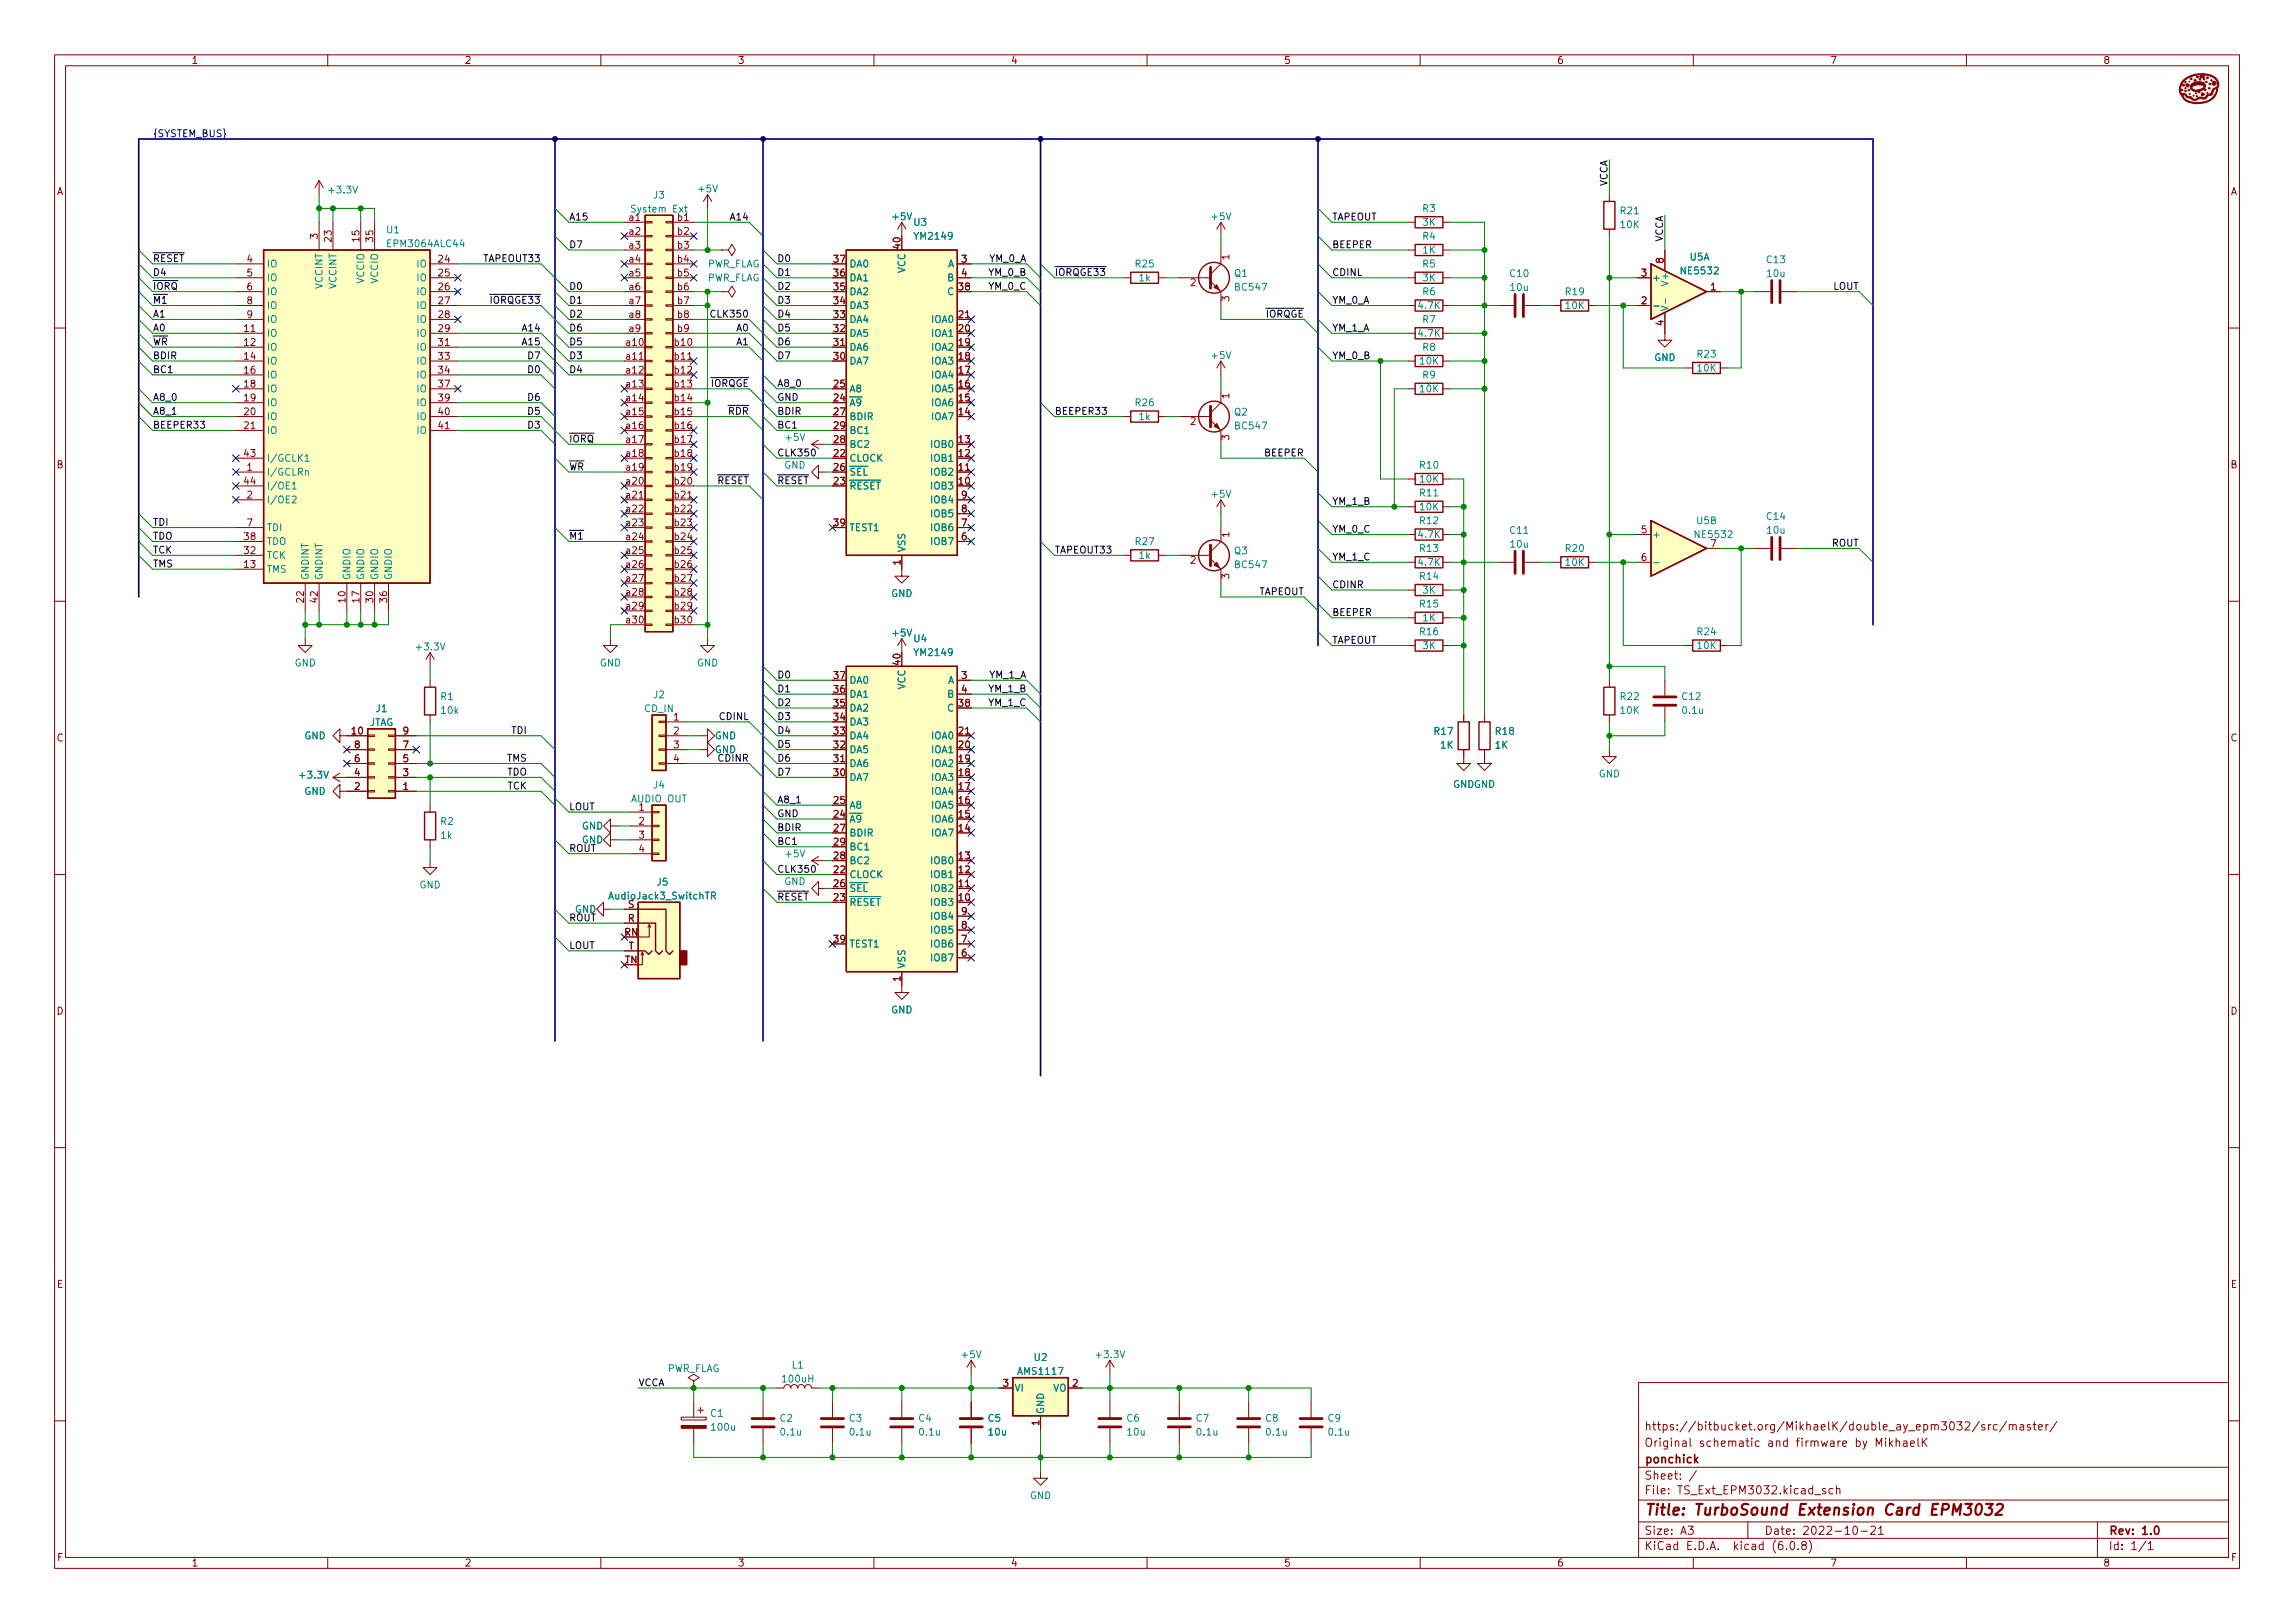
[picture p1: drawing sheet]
<svg xmlns="http://www.w3.org/2000/svg" width="420mm" height="297mm" viewBox="0 0 420 297" stroke-linecap="round" stroke-linejoin="round" font-family="sans-serif">
<defs><g id="words">
<text font-size="2.8" fill="#840000" x="301" y="277.3">Title: TurboSound Extension Card EPM3032</text>
<g font-size="2.1" fill="#840000">
<text x="301" y="261.8">https://bitbucket.org/MikhaelK/double_ay_epm3032/src/master/</text>
<text x="301" y="267.8">ponchick</text>
<text x="301" y="264.8">Original schematic and firmware by MikhaelK</text>
<text x="301" y="273.5">File: TS_Ext_EPM3032.kicad_sch</text>
<text x="301" y="270.8">Sheet: /</text>
<text x="301" y="280.9">Size: A3</text>
<text x="323" y="280.9">Date: 2022-10-21</text>
<text x="386" y="280.9">Rev: 1.0</text>
<text x="301" y="283.7">KiCad E.D.A. kicad (6.0.8)</text>
<text x="386" y="283.7">Id: 1/1</text>
</g>
<g font-size="1.8" fill="#840000">
<text x="35" y="11.7">1</text>
<text x="85" y="11.7">2</text>
<text x="135" y="11.7">3</text>
<text x="185" y="11.7">4</text>
<text x="235" y="11.7">5</text>
<text x="285" y="11.7">6</text>
<text x="335" y="11.7">7</text>
<text x="385" y="11.7">8</text>
<text x="10.3" y="35.7">A</text>
<text x="408.3" y="35.7">A</text>
<text x="115.2" y="40.4">a1</text>
<text x="124.1" y="40.4">b1</text>
<text x="58.2" y="43.7" transform="rotate(-90 58.2 43.7)">3</text>
<text x="60.7" y="44.2" transform="rotate(-90 60.7 44.2)">23</text>
<text x="65.8" y="44.2" transform="rotate(-90 65.8 44.2)">15</text>
<text x="68.3" y="44.2" transform="rotate(-90 68.3 44.2)">35</text>
<text x="115.2" y="43">a2</text>
<text x="115.2" y="45.5">a3</text>
<text x="124.1" y="43">b2</text>
<text x="124.1" y="45.5">b3</text>
<text x="164.8" y="45.5" transform="rotate(-90 164.8 45.5)">40</text>
<text x="225" y="47.5" transform="rotate(-90 225 47.5)">1</text>
<text x="45.2" y="48">4</text>
<text x="45.2" y="50.6">5</text>
<text x="45.2" y="53.1">6</text>
<text x="80.3" y="48">24</text>
<text x="80.3" y="50.6">25</text>
<text x="80.3" y="53.1">26</text>
<text x="115.2" y="48">a4</text>
<text x="115.2" y="50.6">a5</text>
<text x="115.2" y="53.1">a6</text>
<text x="124.1" y="48">b4</text>
<text x="124.1" y="50.6">b5</text>
<text x="124.1" y="53.1">b6</text>
<text x="152.7" y="53.1">35</text>
<text x="152.7" y="50.6">36</text>
<text x="152.7" y="48">37</text>
<text x="175.5" y="53.1">38</text>
<text x="176" y="48">3</text>
<text x="176" y="50.6">4</text>
<text x="217.9" y="52.4">2</text>
<text x="300.5" y="50.6">3</text>
<text x="304.5" y="48.2" transform="rotate(-90 304.5 48.2)">8</text>
<text x="313.2" y="53.1">1</text>
<text x="45.2" y="55.7">8</text>
<text x="45.2" y="58.2">9</text>
<text x="80.3" y="55.7">27</text>
<text x="80.3" y="58.2">28</text>
<text x="115.2" y="55.7">a7</text>
<text x="115.2" y="58.2">a8</text>
<text x="124.1" y="55.7">b7</text>
<text x="124.1" y="58.2">b8</text>
<text x="152.7" y="58.2">33</text>
<text x="152.7" y="55.7">34</text>
<text x="175.5" y="58.2">21</text>
<text x="225" y="55.1" transform="rotate(-90 225 55.1)">3</text>
<text x="300.5" y="55.7">2</text>
<text x="304.5" y="59.6" transform="rotate(-90 304.5 59.6)">4</text>
<text x="44.7" y="60.7">11</text>
<text x="44.7" y="63.3">12</text>
<text x="44.7" y="65.8">14</text>
<text x="80.3" y="60.7">29</text>
<text x="80.3" y="63.3">31</text>
<text x="80.3" y="65.8">33</text>
<text x="114.7" y="63.3">a10</text>
<text x="114.7" y="65.8">a11</text>
<text x="115.2" y="60.7">a9</text>
<text x="123.6" y="63.3">b10</text>
<text x="123.6" y="65.8">b11</text>
<text x="124.1" y="60.7">b9</text>
<text x="152.7" y="65.8">30</text>
<text x="152.7" y="63.3">31</text>
<text x="152.7" y="60.7">32</text>
<text x="175.5" y="65.8">18</text>
<text x="175.5" y="63.3">19</text>
<text x="175.5" y="60.7">20</text>
<text x="44.7" y="68.4">16</text>
<text x="44.7" y="70.9">18</text>
<text x="80.3" y="68.4">34</text>
<text x="80.3" y="70.9">37</text>
<text x="114.7" y="68.4">a12</text>
<text x="114.7" y="70.9">a13</text>
<text x="123.6" y="68.4">b12</text>
<text x="123.6" y="70.9">b13</text>
<text x="152.7" y="70.9">25</text>
<text x="175.5" y="70.9">16</text>
<text x="175.5" y="68.4">17</text>
<text x="44.7" y="73.4">19</text>
<text x="44.7" y="76">20</text>
<text x="80.3" y="73.4">39</text>
<text x="80.3" y="76">40</text>
<text x="114.7" y="73.4">a14</text>
<text x="114.7" y="76">a15</text>
<text x="123.6" y="73.4">b14</text>
<text x="123.6" y="76">b15</text>
<text x="152.7" y="73.4">24</text>
<text x="152.7" y="76">27</text>
<text x="175.5" y="76">14</text>
<text x="175.5" y="73.4">15</text>
<text x="217.9" y="77.8">2</text>
<text x="225" y="72.9" transform="rotate(-90 225 72.9)">1</text>
<text x="44.7" y="78.5">21</text>
<text x="44.7" y="83.6">43</text>
<text x="80.3" y="78.5">41</text>
<text x="114.7" y="78.5">a16</text>
<text x="114.7" y="81.1">a17</text>
<text x="114.7" y="83.6">a18</text>
<text x="123.6" y="78.5">b16</text>
<text x="123.6" y="81.1">b17</text>
<text x="123.6" y="83.6">b18</text>
<text x="152.7" y="83.6">22</text>
<text x="152.7" y="81.1">28</text>
<text x="152.7" y="78.5">29</text>
<text x="175.5" y="83.6">12</text>
<text x="175.5" y="81.1">13</text>
<text x="225" y="80.5" transform="rotate(-90 225 80.5)">3</text>
<text x="10.3" y="85.7">B</text>
<text x="44.7" y="88.7">44</text>
<text x="45.2" y="86.1">1</text>
<text x="114.7" y="86.1">a19</text>
<text x="114.7" y="88.7">a20</text>
<text x="123.6" y="86.1">b19</text>
<text x="123.6" y="88.7">b20</text>
<text x="152.7" y="88.7">23</text>
<text x="152.7" y="86.1">26</text>
<text x="175.5" y="88.7">10</text>
<text x="175.5" y="86.1">11</text>
<text x="408.3" y="85.7">B</text>
<text x="45.2" y="91.2">2</text>
<text x="114.7" y="91.2">a21</text>
<text x="114.7" y="93.8">a22</text>
<text x="123.6" y="91.2">b21</text>
<text x="123.6" y="93.8">b22</text>
<text x="176" y="93.8">8</text>
<text x="176" y="91.2">9</text>
<text x="44.7" y="101.4">32</text>
<text x="44.7" y="98.8">38</text>
<text x="45.2" y="96.3">7</text>
<text x="114.7" y="96.3">a23</text>
<text x="114.7" y="98.8">a24</text>
<text x="114.7" y="101.4">a25</text>
<text x="123.6" y="96.3">b23</text>
<text x="123.6" y="98.8">b24</text>
<text x="123.6" y="101.4">b25</text>
<text x="152.7" y="96.3">39</text>
<text x="176" y="98.8">6</text>
<text x="176" y="96.3">7</text>
<text x="225" y="98.3" transform="rotate(-90 225 98.3)">1</text>
<text x="300.5" y="97.6">5</text>
<text x="313.2" y="100.1">7</text>
<text x="44.7" y="103.9">13</text>
<text x="114.7" y="103.9">a26</text>
<text x="114.7" y="106.5">a27</text>
<text x="123.6" y="103.9">b26</text>
<text x="123.6" y="106.5">b27</text>
<text x="164.8" y="103.4" transform="rotate(-90 164.8 103.4)">1</text>
<text x="217.9" y="103.2">2</text>
<text x="225" y="105.9" transform="rotate(-90 225 105.9)">3</text>
<text x="300.5" y="102.7">6</text>
<text x="55.6" y="110.2" transform="rotate(-90 55.6 110.2)">22</text>
<text x="58.2" y="110.2" transform="rotate(-90 58.2 110.2)">42</text>
<text x="63.2" y="110.2" transform="rotate(-90 63.2 110.2)">10</text>
<text x="65.8" y="110.2" transform="rotate(-90 65.8 110.2)">17</text>
<text x="68.3" y="110.2" transform="rotate(-90 68.3 110.2)">30</text>
<text x="70.9" y="110.2" transform="rotate(-90 70.9 110.2)">36</text>
<text x="114.7" y="109">a28</text>
<text x="114.7" y="111.5">a29</text>
<text x="123.6" y="109">b28</text>
<text x="123.6" y="111.5">b29</text>
<text x="114.7" y="114.1">a30</text>
<text x="123.6" y="114.1">b30</text>
<text x="152.7" y="124.2">37</text>
<text x="164.8" y="121.7" transform="rotate(-90 164.8 121.7)">40</text>
<text x="176" y="124.2">3</text>
<text x="123.3" y="131.9">1</text>
<text x="152.7" y="131.9">34</text>
<text x="152.7" y="129.3">35</text>
<text x="152.7" y="126.8">36</text>
<text x="175.5" y="129.3">38</text>
<text x="176" y="126.8">4</text>
<text x="10.3" y="135.7">C</text>
<text x="64.4" y="134.4">10</text>
<text x="64.9" y="136.9">8</text>
<text x="73.8" y="136.9">7</text>
<text x="73.8" y="134.4">9</text>
<text x="123.3" y="134.4">2</text>
<text x="123.3" y="136.9">3</text>
<text x="152.7" y="136.9">32</text>
<text x="152.7" y="134.4">33</text>
<text x="175.5" y="136.9">20</text>
<text x="175.5" y="134.4">21</text>
<text x="408.3" y="135.7">C</text>
<text x="64.9" y="142">4</text>
<text x="64.9" y="139.5">6</text>
<text x="73.8" y="142">3</text>
<text x="73.8" y="139.5">5</text>
<text x="123.3" y="139.5">4</text>
<text x="152.7" y="142">30</text>
<text x="152.7" y="139.5">31</text>
<text x="175.5" y="142">18</text>
<text x="175.5" y="139.5">19</text>
<text x="64.9" y="144.6">2</text>
<text x="73.8" y="144.6">1</text>
<text x="117" y="148.4">1</text>
<text x="152.7" y="149.6">24</text>
<text x="152.7" y="147.1">25</text>
<text x="175.5" y="149.6">15</text>
<text x="175.5" y="147.1">16</text>
<text x="175.5" y="144.6">17</text>
<text x="117" y="150.9">2</text>
<text x="117" y="153.5">3</text>
<text x="117" y="156">4</text>
<text x="152.7" y="152.2">27</text>
<text x="152.7" y="154.7">29</text>
<text x="175.5" y="152.2">14</text>
<text x="152.7" y="159.8">22</text>
<text x="152.7" y="157.3">28</text>
<text x="175.5" y="159.8">12</text>
<text x="175.5" y="157.3">13</text>
<text x="115" y="166.2">S</text>
<text x="152.7" y="164.9">23</text>
<text x="152.7" y="162.3">26</text>
<text x="175.5" y="164.9">10</text>
<text x="175.5" y="162.3">11</text>
<text x="176" y="167.4">9</text>
<text x="114.3" y="171.2">RN</text>
<text x="114.9" y="168.7">R</text>
<text x="115" y="173.8">T</text>
<text x="152.7" y="172.5">39</text>
<text x="176" y="172.5">7</text>
<text x="176" y="170">8</text>
<text x="114.4" y="176.3">TN</text>
<text x="164.8" y="179.6" transform="rotate(-90 164.8 179.6)">1</text>
<text x="176" y="175">6</text>
<text x="10.3" y="185.7">D</text>
<text x="408.3" y="185.7">D</text>
<text x="10.4" y="235.7">E</text>
<text x="408.4" y="235.7">E</text>
<text x="183.7" y="253.8">3</text>
<text x="196.4" y="253.8">2</text>
<text x="190.2" y="260.9" transform="rotate(-90 190.2 260.9)">1</text>
<text x="10.4" y="285.7">F</text>
<text x="35" y="286.7">1</text>
<text x="85" y="286.7">2</text>
<text x="135" y="286.7">3</text>
<text x="185" y="286.7">4</text>
<text x="235" y="286.7">5</text>
<text x="285" y="286.7">6</text>
<text x="335" y="286.7">7</text>
<text x="385" y="286.7">8</text>
<text x="408.4" y="285.7">F</text>
</g>
<text font-size="1.8" fill="#000084" x="27.9" y="25.1">{SYSTEM_BUS}</text>
<g font-size="1.8" fill="#008484">
<text x="60.4" y="35.4">+3.3V</text>
<text x="127.9" y="35.2">+5V</text>
<text x="115.9" y="38.9">System Ext</text>
<text x="119.7" y="36.3">J3</text>
<text x="163.5" y="40.3">+5V</text>
<text x="167.3" y="41.3">U3</text>
<text x="221.9" y="40.3">+5V</text>
<text x="260.5" y="38.8">R3</text>
<text x="260.5" y="41.3">3K</text>
<text x="296.7" y="39.2">R21</text>
<text x="296.7" y="41.7">10K</text>
<text x="70.8" y="42.7">U1</text>
<text x="71.3" y="45.2">EPM3064ALC44</text>
<text x="167.6" y="43.9">YM2149</text>
<text x="260.5" y="43.9">R4</text>
<text x="260.5" y="46.4">1K</text>
<text x="309.4" y="47.7">U5A</text>
<text x="48.8" y="48.9">IO</text>
<text x="48.8" y="51.5">IO</text>
<text x="59.1" y="52.8" transform="rotate(-90 59.1 52.8)">VCCINT</text>
<text x="61.6" y="52.8" transform="rotate(-90 61.6 52.8)">VCCINT</text>
<text x="66.7" y="51.9" transform="rotate(-90 66.7 51.9)">VCCIO</text>
<text x="69.2" y="51.9" transform="rotate(-90 69.2 51.9)">VCCIO</text>
<text x="76.4" y="48.9">IO</text>
<text x="76.4" y="51.5">IO</text>
<text x="129.4" y="51.5">PWR_FLAG</text>
<text x="129.4" y="48.9">PWR_FLAG</text>
<text x="155.4" y="51.5">DA1</text>
<text x="155.4" y="48.9">DA0</text>
<text x="165.7" y="50" transform="rotate(-90 165.7 50)">VCC</text>
<text x="173.5" y="48.9">A</text>
<text x="173.5" y="51.5">B</text>
<text x="207.9" y="48.9">R25</text>
<text x="208.6" y="51.5">1k</text>
<text x="226" y="50.6">Q1</text>
<text x="226.2" y="53.2">BC547</text>
<text x="260.5" y="48.9">R5</text>
<text x="260.5" y="51.5">3K</text>
<text x="276.5" y="50.7">C10</text>
<text x="276.6" y="53.2">10u</text>
<text x="302.4" y="51.5">+</text>
<text x="305.4" y="51.9" transform="rotate(-90 305.4 51.9)">V+</text>
<text x="308" y="50.2">NE5532</text>
<text x="323.5" y="48.2">C13</text>
<text x="323.6" y="50.7">10u</text>
<text x="48.8" y="54">IO</text>
<text x="48.8" y="56.6">IO</text>
<text x="48.8" y="59.1">IO</text>
<text x="76.4" y="54">IO</text>
<text x="76.4" y="56.6">IO</text>
<text x="76.4" y="59.1">IO</text>
<text x="155.4" y="59.1">DA4</text>
<text x="155.4" y="56.6">DA3</text>
<text x="155.4" y="54">DA2</text>
<text x="170.6" y="59.1">IOA0</text>
<text x="173.5" y="54">C</text>
<text x="259.8" y="56.6">4.7K</text>
<text x="260.5" y="54">R6</text>
<text x="260.5" y="59.1">R7</text>
<text x="286.7" y="54">R19</text>
<text x="286.7" y="56.6">10K</text>
<text x="305.4" y="57.1" transform="rotate(-90 305.4 57.1)">V-</text>
<text x="48.8" y="61.6">IO</text>
<text x="48.8" y="64.2">IO</text>
<text x="76.4" y="61.6">IO</text>
<text x="76.4" y="64.2">IO</text>
<text x="155.4" y="64.2">DA6</text>
<text x="155.4" y="61.6">DA5</text>
<text x="170.6" y="64.2">IOA2</text>
<text x="170.6" y="61.6">IOA1</text>
<text x="221.9" y="65.7">+5V</text>
<text x="259.8" y="61.6">4.7K</text>
<text x="260.5" y="64.2">R8</text>
<text x="310.8" y="65.4">R23</text>
<text x="48.8" y="66.7">IO</text>
<text x="48.8" y="69.3">IO</text>
<text x="48.8" y="71.8">IO</text>
<text x="76.4" y="66.7">IO</text>
<text x="76.4" y="69.3">IO</text>
<text x="76.4" y="71.8">IO</text>
<text x="155.4" y="71.8">A8</text>
<text x="155.4" y="66.7">DA7</text>
<text x="170.6" y="71.8">IOA5</text>
<text x="170.6" y="69.3">IOA4</text>
<text x="170.6" y="66.7">IOA3</text>
<text x="260" y="71.8">10K</text>
<text x="260" y="66.7">10K</text>
<text x="260.5" y="69.3">R9</text>
<text x="302.8" y="66.1">GND</text>
<text x="310.8" y="68">10K</text>
<text x="48.8" y="74.3">IO</text>
<text x="48.8" y="76.9">IO</text>
<text x="76.4" y="74.3">IO</text>
<text x="76.4" y="76.9">IO</text>
<text x="155.4" y="74.3">~{A9}</text>
<text x="155.4" y="76.9">BDIR</text>
<text x="170.6" y="76.9">IOA7</text>
<text x="170.6" y="74.3">IOA6</text>
<text x="207.9" y="74.3">R26</text>
<text x="208.6" y="76.9">1k</text>
<text x="226" y="76">Q2</text>
<text x="48.8" y="79.4">IO</text>
<text x="76.4" y="79.4">IO</text>
<text x="143.9" y="80.7">+5V</text>
<text x="155.4" y="82">BC2</text>
<text x="155.4" y="79.4">BC1</text>
<text x="170.6" y="82">IOB0</text>
<text x="226.2" y="78.6">BC547</text>
<text x="48.8" y="87">I/GCLRn</text>
<text x="48.8" y="84.5">I/GCLK1</text>
<text x="48.8" y="89.6">I/OE1</text>
<text x="143.6" y="85.8">GND</text>
<text x="155.4" y="84.5">CLOCK</text>
<text x="155.4" y="89.6">~{RESET}</text>
<text x="155.4" y="87">~{SEL}</text>
<text x="170.6" y="89.6">IOB3</text>
<text x="170.6" y="87">IOB2</text>
<text x="170.6" y="84.5">IOB1</text>
<text x="260" y="85.8">R10</text>
<text x="260" y="88.3">10K</text>
<text x="48.8" y="92.1">I/OE2</text>
<text x="170.6" y="94.7">IOB5</text>
<text x="170.6" y="92.1">IOB4</text>
<text x="221.9" y="91.1">+5V</text>
<text x="260" y="90.8">R11</text>
<text x="260" y="93.4">10K</text>
<text x="260" y="95.9">R12</text>
<text x="310.7" y="95.9">U5B</text>
<text x="323.5" y="95.1">C14</text>
<text x="48.8" y="99.7">TDO</text>
<text x="48.8" y="97.2">TDI</text>
<text x="155.4" y="97.2">TEST1</text>
<text x="165.7" y="101.1" transform="rotate(-90 165.7 101.1)">VSS</text>
<text x="170.6" y="99.7">IOB7</text>
<text x="170.6" y="97.2">IOB6</text>
<text x="207.9" y="99.7">R27</text>
<text x="226" y="101.4">Q3</text>
<text x="259.8" y="98.5">4.7K</text>
<text x="260" y="101">R13</text>
<text x="276.5" y="97.7">C11</text>
<text x="276.6" y="100.2">10u</text>
<text x="286.7" y="101">R20</text>
<text x="302.4" y="98.5">+</text>
<text x="310.5" y="98.5">NE5532</text>
<text x="323.6" y="97.7">10u</text>
<text x="48.8" y="104.8">TMS</text>
<text x="48.8" y="102.3">TCK</text>
<text x="56.5" y="106.2" transform="rotate(-90 56.5 106.2)">GNDINT</text>
<text x="59.1" y="106.2" transform="rotate(-90 59.1 106.2)">GNDINT</text>
<text x="64.1" y="106.2" transform="rotate(-90 64.1 106.2)">GNDIO</text>
<text x="66.7" y="106.2" transform="rotate(-90 66.7 106.2)">GNDIO</text>
<text x="69.2" y="106.2" transform="rotate(-90 69.2 106.2)">GNDIO</text>
<text x="71.8" y="106.2" transform="rotate(-90 71.8 106.2)">GNDIO</text>
<text x="208.6" y="102.3">1k</text>
<text x="226.2" y="104">BC547</text>
<text x="259.8" y="103.5">4.7K</text>
<text x="260" y="106.1">R14</text>
<text x="286.7" y="103.5">10K</text>
<text x="163.1" y="109.3">GND</text>
<text x="260" y="111.2">R15</text>
<text x="260.5" y="113.7">1K</text>
<text x="260.5" y="108.6">3K</text>
<text x="76.4" y="119">+3.3V</text>
<text x="163.5" y="116.5">+5V</text>
<text x="167.3" y="117.5">U4</text>
<text x="260" y="116.2">R16</text>
<text x="260.5" y="118.8">3K</text>
<text x="310.8" y="116.2">R24</text>
<text x="310.8" y="118.8">10K</text>
<text x="53.9" y="122">GND</text>
<text x="109.8" y="122">GND</text>
<text x="127.6" y="122">GND</text>
<text x="155.4" y="125.1">DA0</text>
<text x="167.6" y="120.1">YM2149</text>
<text x="173.5" y="125.1">A</text>
<text x="68.9" y="130.3">J1</text>
<text x="80.7" y="128.1">R1</text>
<text x="80.8" y="130.6">10k</text>
<text x="118" y="130.3">CD_IN</text>
<text x="119.7" y="127.8">J2</text>
<text x="155.4" y="130.2">DA2</text>
<text x="155.4" y="127.7">DA1</text>
<text x="165.7" y="126.2" transform="rotate(-90 165.7 126.2)">VCC</text>
<text x="173.5" y="130.2">C</text>
<text x="173.5" y="127.7">B</text>
<text x="296.7" y="128.1">R22</text>
<text x="296.7" y="130.6">10K</text>
<text x="308" y="128.1">C12</text>
<text x="308.1" y="130.6">0.1u</text>
<text x="55.7" y="135.3">GND</text>
<text x="67.5" y="132.9">JTAG</text>
<text x="130.9" y="137.8">GND</text>
<text x="130.9" y="135.3">GND</text>
<text x="155.4" y="137.8">DA5</text>
<text x="155.4" y="135.3">DA4</text>
<text x="155.4" y="132.8">DA3</text>
<text x="170.6" y="137.8">IOA1</text>
<text x="170.6" y="135.3">IOA0</text>
<text x="262.6" y="134.5">R17</text>
<text x="263.7" y="137">1K</text>
<text x="273.7" y="137">1K</text>
<text x="273.9" y="134.5">R18</text>
<text x="55.1" y="142.5">+3.3V</text>
<text x="155.4" y="142.9">DA7</text>
<text x="155.4" y="140.4">DA6</text>
<text x="170.6" y="142.9">IOA3</text>
<text x="170.6" y="140.4">IOA2</text>
<text x="292.7" y="142.3">GND</text>
<text x="55.7" y="145.5">GND</text>
<text x="115.7" y="146.8">AUDIO OUT</text>
<text x="119.7" y="144.3">J4</text>
<text x="155.4" y="148">A8</text>
<text x="170.6" y="148">IOA5</text>
<text x="170.6" y="145.5">IOA4</text>
<text x="266" y="144.2">GNDGND</text>
<text x="80.7" y="151">R2</text>
<text x="80.7" y="153.5">1k</text>
<text x="106.5" y="151.8">GND</text>
<text x="106.5" y="154.3">GND</text>
<text x="155.4" y="150.5">~{A9}</text>
<text x="155.4" y="153.1">BDIR</text>
<text x="155.4" y="155.6">BC1</text>
<text x="170.6" y="153.1">IOA7</text>
<text x="170.6" y="150.5">IOA6</text>
<text x="143.6" y="162">GND</text>
<text x="143.9" y="156.9">+5V</text>
<text x="155.4" y="160.7">CLOCK</text>
<text x="155.4" y="158.2">BC2</text>
<text x="170.6" y="160.7">IOB1</text>
<text x="170.6" y="158.2">IOB0</text>
<text x="76.8" y="162.6">GND</text>
<text x="105.2" y="167">GND</text>
<text x="111.8" y="164.6">AudioJack3_SwitchTR</text>
<text x="120.3" y="162.1">J5</text>
<text x="155.4" y="165.8">~{RESET}</text>
<text x="155.4" y="163.2">~{SEL}</text>
<text x="170.6" y="165.8">IOB3</text>
<text x="170.6" y="163.2">IOB2</text>
<text x="155.4" y="173.4">TEST1</text>
<text x="170.6" y="173.4">IOB6</text>
<text x="170.6" y="170.9">IOB5</text>
<text x="170.6" y="168.3">IOB4</text>
<text x="165.7" y="177.3" transform="rotate(-90 165.7 177.3)">VSS</text>
<text x="170.6" y="175.9">IOB7</text>
<text x="163.1" y="185.5">GND</text>
<text x="122" y="251.1">PWR_FLAG</text>
<text x="145" y="250.5">L1</text>
<text x="176.2" y="248.6">+5V</text>
<text x="186.6" y="251.6">AMS1117</text>
<text x="189.4" y="249.1">U2</text>
<text x="200.9" y="248.6">+3.3V</text>
<text x="143.4" y="253">100uH</text>
<text x="185.7" y="254.7">VI</text>
<text x="192.8" y="254.7">VO</text>
<text x="130.1" y="259.3">C1</text>
<text x="130.4" y="261.8">100u</text>
<text x="142.8" y="260.2">C2</text>
<text x="143" y="262.7">0.1u</text>
<text x="155.5" y="260.2">C3</text>
<text x="155.7" y="262.7">0.1u</text>
<text x="168.2" y="260.2">C4</text>
<text x="168.4" y="262.7">0.1u</text>
<text x="180.9" y="260.2">C5</text>
<text x="181.1" y="262.7">10u</text>
<text x="191.1" y="258.9" transform="rotate(-90 191.1 258.9)">GND</text>
<text x="206.3" y="260.2">C6</text>
<text x="206.5" y="262.7">10u</text>
<text x="219" y="260.2">C7</text>
<text x="219.2" y="262.7">0.1u</text>
<text x="231.7" y="260.2">C8</text>
<text x="231.9" y="262.7">0.1u</text>
<text x="243.1" y="260.2">C9</text>
<text x="243.3" y="262.7">0.1u</text>
<text x="188.5" y="274.4">GND</text>
</g>
<g font-size="1.8">
<text x="294.3" y="34.3" transform="rotate(-90 294.3 34.3)">VCCA</text>
<text x="104.1" y="40.3">A15</text>
<text x="133.9" y="40.3">A14</text>
<text x="243.8" y="40.3">TAPEOUT</text>
<text x="27.9" y="47.9">~{RESET}</text>
<text x="88.6" y="47.9">TAPEOUT33</text>
<text x="104.1" y="45.4">D7</text>
<text x="142.2" y="47.9">D0</text>
<text x="181.1" y="47.9">YM_0_A</text>
<text x="243.8" y="45.4">BEEPER</text>
<text x="304.4" y="44.4" transform="rotate(-90 304.4 44.4)">VCCA</text>
<text x="27.9" y="50.5">D4</text>
<text x="27.9" y="53">~{IORQ}</text>
<text x="104.1" y="53">D0</text>
<text x="142.2" y="53">D2</text>
<text x="142.2" y="50.5">D1</text>
<text x="181.1" y="50.5">YM_0_B</text>
<text x="181.1" y="53">YM_0_C</text>
<text x="193" y="50.5">~{IORQGE33}</text>
<text x="243.8" y="50.5">CDINL</text>
<text x="335.5" y="53">LOUT</text>
<text x="27.9" y="55.6">~{M1}</text>
<text x="27.9" y="58.1">A1</text>
<text x="88.6" y="55.6">~{IORQGE33}</text>
<text x="104.1" y="55.6">D1</text>
<text x="104.1" y="58.1">D2</text>
<text x="130.6" y="58.1">CLK350</text>
<text x="142.2" y="55.6">D3</text>
<text x="142.2" y="58.1">D4</text>
<text x="230.3" y="58.1">~{IORQGE}</text>
<text x="243.8" y="55.6">YM_0_A</text>
<text x="27.9" y="60.6">A0</text>
<text x="27.9" y="65.7">BDIR</text>
<text x="27.9" y="63.2">~{WR}</text>
<text x="95.8" y="63.2">A15</text>
<text x="95.8" y="60.6">A14</text>
<text x="96.8" y="65.7">D7</text>
<text x="104.1" y="60.6">D6</text>
<text x="104.1" y="63.2">D5</text>
<text x="104.1" y="65.7">D3</text>
<text x="134.9" y="63.2">A1</text>
<text x="134.9" y="60.6">A0</text>
<text x="142.2" y="60.6">D5</text>
<text x="142.2" y="63.2">D6</text>
<text x="142.2" y="65.7">D7</text>
<text x="243.8" y="60.6">YM_1_A</text>
<text x="243.8" y="65.7">YM_0_B</text>
<text x="27.9" y="68.3">BC1</text>
<text x="96.8" y="68.3">D0</text>
<text x="104.1" y="68.3">D4</text>
<text x="128.7" y="70.8">~{IORQGE}</text>
<text x="142.2" y="70.8">A8_0</text>
<text x="27.9" y="73.3">A8_0</text>
<text x="27.9" y="75.9">A8_1</text>
<text x="96.8" y="75.9">D5</text>
<text x="96.8" y="73.3">D6</text>
<text x="132" y="75.9">~{RDR}</text>
<text x="142.2" y="75.9">BDIR</text>
<text x="142.2" y="73.3">GND</text>
<text x="193" y="75.9">BEEPER33</text>
<text x="27.9" y="78.4">BEEPER33</text>
<text x="96.8" y="78.4">D3</text>
<text x="104.1" y="81">~{IORQ}</text>
<text x="142.2" y="83.5">CLK350</text>
<text x="142.2" y="78.4">BC1</text>
<text x="231.5" y="83.5">BEEPER</text>
<text x="104.1" y="86">~{WR}</text>
<text x="129.9" y="88.6">~{RESET}</text>
<text x="142.2" y="88.6">~{RESET}</text>
<text x="243.8" y="92.4">YM_1_B</text>
<text x="27.9" y="98.7">TDO</text>
<text x="27.9" y="101.3">TCK</text>
<text x="27.9" y="96.2">TDI</text>
<text x="104.1" y="98.7">~{M1}</text>
<text x="193" y="101.3">TAPEOUT33</text>
<text x="243.8" y="97.5">YM_0_C</text>
<text x="335.3" y="100">ROUT</text>
<text x="27.9" y="103.8">TMS</text>
<text x="243.8" y="107.6">CDINR</text>
<text x="243.8" y="102.6">YM_1_C</text>
<text x="230.3" y="108.9">TAPEOUT</text>
<text x="243.8" y="112.7">BEEPER</text>
<text x="243.8" y="117.8">TAPEOUT</text>
<text x="142.2" y="124.1">D0</text>
<text x="181.1" y="124.1">YM_1_A</text>
<text x="131.8" y="131.8">CDINL</text>
<text x="142.2" y="131.8">D3</text>
<text x="142.2" y="126.7">D1</text>
<text x="142.2" y="129.2">D2</text>
<text x="181.1" y="126.7">YM_1_B</text>
<text x="181.1" y="129.2">YM_1_C</text>
<text x="93.7" y="134.3">TDI</text>
<text x="142.2" y="134.3">D4</text>
<text x="142.2" y="136.8">D5</text>
<text x="92.8" y="139.4">TMS</text>
<text x="92.8" y="141.9">TDO</text>
<text x="131.6" y="139.4">CDINR</text>
<text x="142.2" y="139.4">D6</text>
<text x="142.2" y="141.9">D7</text>
<text x="92.9" y="144.5">TCK</text>
<text x="104.1" y="148.3">LOUT</text>
<text x="142.2" y="147">A8_1</text>
<text x="142.2" y="149.5">GND</text>
<text x="104.1" y="155.9">ROUT</text>
<text x="142.2" y="154.6">BC1</text>
<text x="142.2" y="152.1">BDIR</text>
<text x="142.2" y="159.7">CLK350</text>
<text x="142.2" y="164.8">~{RESET}</text>
<text x="104.1" y="173.7">LOUT</text>
<text x="104.1" y="168.6">ROUT</text>
<text x="116.8" y="253.7">VCCA</text>
</g>
</g></defs>
<g fill="none" stroke="#840000" stroke-width=".18">
<path d="M10 10h400v277h-400zM12 12h396v273h-396zM60 10v2M110 10v2M160 10v2M210 10v2M260 10v2M310 10v2M360 10v2M58.4 33.1l-.7 1.2M58.4 33.1v2.5M58.4 33.1l.8 1.2"/>
<path d="M129.5 35.6l-.7 1.3M129.5 35.6v2.5M129.5 35.6l.8 1.3M294.6 35.6v1.3M43.2 55.9h5.1M43.2 50.8h5.1M43.2 53.4h5.1M43.2 58.5h5.1M43.2 48.3h5.1M58.4 40.7v5.1M61 40.7v5.1M66 40.7v5.1"/>
<path d="M68.6 40.7v5.1M78.7 55.9h5.1M78.7 50.8h5.1M78.7 53.4h5.1M78.7 58.5h5.1M78.7 48.3h5.1M114.3 55.9h3.8M114.3 50.8h3.8M114.3 45.8h3.8M114.3 53.4h3.8M114.3 58.5h3.8M114.3 48.3h3.8"/>
<path d="M114.3 40.7h3.8M114.3 43.2h3.8M118.1 58.3h1.3v.3h-1.3zM118.1 55.8h1.3v.2h-1.3zM118.1 53.2h1.3v.3h-1.3zM118.1 50.7h1.3v.3h-1.3zM118.1 48.2h1.3v.2h-1.3zM118.1 45.6h1.3v.3h-1.3zM118.1 43.1h1.3v.2h-1.3zM118.1 40.5h1.3v.3h-1.3zM121.9 58.3h1.3v.3h-1.3zM121.9 55.8h1.3v.2h-1.3z"/>
<path d="M121.9 53.2h1.3v.3h-1.3zM121.9 50.7h1.3v.3h-1.3zM121.9 48.2h1.3v.2h-1.3zM121.9 45.6h1.3v.3h-1.3zM121.9 43.1h1.3v.2h-1.3zM121.9 40.5h1.3v.3h-1.3zM123.2 55.9h3.8M123.2 50.8h3.8M123.2 45.8h3.8M123.2 53.4h3.8M123.2 58.5h3.8M123.2 48.3h3.8"/>
<path d="M123.2 40.7h3.8M123.2 43.2h3.8M132.1 53.4h1.2l.7 1 .6-1-.6-1-.7 1M132.1 53.4h.1M132.1 45.8h1.2l.7 1 .6-1-.6-1.1-.7 1.1M132.1 45.8h.1M165.1 40.7l-.8 1.2M165.1 40.7v2.5M165.1 40.7l.8 1.2M175.3 50.8h2.5M175.3 58.5h2.5M175.3 48.3h2.5"/>
<path d="M205.7 50.8h1.3M212.1 50.8h1.3M215.9 50.8h5.7M221.6 51.5l1.9 1.9v2.5M223.5 40.7v2.5M223.5 45.8v2.5l-1.9 1.9M223.5 40.7l-.7 1.2M223.5 40.7l.8 1.2M257.8 55.9h1.3M257.8 50.8h1.3M257.8 45.8h1.3M257.8 40.7h1.3"/>
<path d="M264.2 55.9h1.2M264.2 50.8h1.2M264.2 45.8h1.2M264.2 40.7h1.2M274.3 55.9h2.8M279.1 55.9h2.8M284.5 55.9h1.2M290.8 55.9h1.3M294.6 41.9v1.3M299.7 55.9h2.6M299.7 50.8h2.6M304.8 57.2v5.1h1.3l-1.3 1.2-1.3-1.2h1.3"/>
<path d="M304.8 45.8v3.8M312.4 53.4h2.6M321.3 53.4h2.8M326.1 53.4h2.8M10 60h2M43.2 71.2h5.1M43.2 66.1h5.1M43.2 76.2h5.1M43.2 61h5.1M43.2 63.5h5.1M43.2 68.6h5.1M43.2 73.7h5.1"/>
<path d="M43.2 78.8h5.1M78.7 71.2h5.1M78.7 66.1h5.1M78.7 76.2h5.1M78.7 61h5.1M78.7 63.5h5.1M78.7 68.6h5.1M78.7 73.7h5.1M78.7 78.8h5.1M114.3 71.2h3.8M114.3 66.1h3.8M114.3 76.2h3.8"/>
<path d="M114.3 61h3.8M114.3 63.5h3.8M114.3 68.6h3.8M114.3 73.7h3.8M114.3 78.8h3.8M118.1 78.6h1.3v.3h-1.3zM118.1 76.1h1.3v.3h-1.3zM118.1 73.6h1.3v.2h-1.3zM118.1 71h1.3v.3h-1.3zM118.1 68.5h1.3v.2h-1.3zM118.1 65.9h1.3v.3h-1.3zM118.1 63.4h1.3v.3h-1.3z"/>
<path d="M118.1 60.9h1.3v.2h-1.3zM121.9 78.6h1.3v.3h-1.3zM121.9 76.1h1.3v.3h-1.3zM121.9 73.6h1.3v.2h-1.3zM121.9 71h1.3v.3h-1.3zM121.9 68.5h1.3v.2h-1.3zM121.9 65.9h1.3v.3h-1.3zM121.9 63.4h1.3v.3h-1.3zM121.9 60.9h1.3v.2h-1.3zM123.2 71.2h3.8M123.2 66.1h3.8M123.2 76.2h3.8"/>
<path d="M123.2 61h3.8M123.2 63.5h3.8M123.2 68.6h3.8M123.2 73.7h3.8M123.2 78.8h3.8M152.4 63.5h2.5M205.7 76.2h1.3M212.1 76.2h1.3M215.9 76.2h5.7M221.6 76.9l1.9 1.9v2.5M223.5 66.1v2.5M223.5 71.2v2.5l-1.9 1.9"/>
<path d="M223.5 66.1l-.7 1.2M223.5 66.1l.8 1.2M257.8 71.2h1.3M257.8 66.1h1.3M257.8 61h1.3M264.2 71.2h1.2M264.2 66.1h1.2M264.2 61h1.2M308.6 67.3h1.3M315 67.3h1.2M408 60h2M43.2 86.4h5.1"/>
<path d="M43.2 99.1h5.1M43.2 96.6h5.1M43.2 91.5h5.1M43.2 83.9h5.1M43.2 88.9h5.1M114.3 81.3h3.8M114.3 86.4h3.8M114.3 99.1h3.8M114.3 96.6h3.8M114.3 94h3.8M114.3 91.5h3.8M114.3 83.9h3.8"/>
<path d="M114.3 88.9h3.8M118.1 99h1.3v.2h-1.3zM118.1 96.4h1.3v.3h-1.3zM118.1 93.9h1.3v.2h-1.3zM118.1 91.3h1.3v.3h-1.3zM118.1 88.8h1.3v.3h-1.3zM118.1 86.3h1.3v.2h-1.3zM118.1 83.7h1.3v.3h-1.3zM118.1 81.2h1.3v.2h-1.3zM121.9 99h1.3v.2h-1.3zM121.9 96.4h1.3v.3h-1.3zM121.9 93.9h1.3v.2h-1.3z"/>
<path d="M121.9 91.3h1.3v.3h-1.3zM121.9 88.8h1.3v.3h-1.3zM121.9 86.3h1.3v.2h-1.3zM121.9 83.7h1.3v.3h-1.3zM121.9 81.2h1.3v.2h-1.3zM123.2 81.3h3.8M123.2 86.4h3.8M123.2 99.1h3.8M123.2 96.6h3.8M123.2 94h3.8M123.2 91.5h3.8M123.2 83.9h3.8"/>
<path d="M123.2 88.9h3.8M148.6 81.3l1.3 .8M148.6 81.3h2.5M149.9 86.4v-1.3l-1.3 1.3 1.3 1.3v-1.3h1.2M149.9 80.6l-1.3 .7M175.3 86.4h2.5M175.3 99.1h2.5M175.3 96.6h2.5M175.3 94h2.5M175.3 91.5h2.5M223.5 91.5l-.7 1.2M223.5 91.5v2.5"/>
<path d="M223.5 96.6v2.5l-1.9 1.9M223.5 91.5l.8 1.2M257.8 97.8h1.3M257.8 87.7h1.3M257.8 92.7h1.3M264.2 97.8h1.2M264.2 87.7h1.2M264.2 92.7h1.2M299.7 97.8h2.6M10 110h2M43.2 104.2h5.1M43.2 101.6h5.1"/>
<path d="M55.9 116.9v1.2h1.2l-1.2 1.3-1.3-1.3h1.3M55.9 106.7v5.1M58.4 106.7v5.1M63.5 106.7v5.1M66 106.7v5.1M68.6 106.7v5.1M71.1 106.7v5.1M78.7 119.4v2.6M78.7 119.4l-.7 1.3M78.7 119.4l.8 1.3M111.8 116.9v1.2h1.2l-1.2 1.3-1.3-1.3h1.3M114.3 104.2h3.8"/>
<path d="M114.3 101.6h3.8M114.3 106.7h3.8M114.3 109.3h3.8M114.3 111.8h3.8M114.3 114.3h3.8M118.1 114.2h1.3v.3h-1.3zM118.1 111.7h1.3v.2h-1.3zM118.1 109.1h1.3v.3h-1.3zM118.1 106.6h1.3v.2h-1.3zM118.1 104h1.3v.3h-1.3zM118.1 101.5h1.3v.3h-1.3zM121.9 114.2h1.3v.3h-1.3z"/>
<path d="M121.9 111.7h1.3v.2h-1.3zM121.9 109.1h1.3v.3h-1.3zM121.9 106.6h1.3v.2h-1.3zM121.9 104h1.3v.3h-1.3zM121.9 101.5h1.3v.3h-1.3zM123.2 104.2h3.8M123.2 101.6h3.8M123.2 106.7h3.8M123.2 109.3h3.8M123.2 111.8h3.8M123.2 114.3h3.8M129.5 116.9v1.2h1.3l-1.3 1.3-1.2-1.3h1.2"/>
<path d="M165.1 101.6v3.8h1.3l-1.3 1.3-1.3-1.3h1.3M165.1 116.9v2.5M165.1 116.9l-.8 1.2M165.1 116.9l.8 1.2M205.7 101.6h1.3M212.1 101.6h1.3M215.9 101.6h5.7M221.6 102.3l1.9 1.9v2.5M257.8 102.9h1.3M257.8 118.1h1.3M257.8 113.1h1.3M257.8 108h1.3"/>
<path d="M264.2 102.9h1.2M264.2 118.1h1.2M264.2 113.1h1.2M264.2 108h1.2M274.3 102.9h2.8M279.1 102.9h2.8M284.5 102.9h1.2M290.8 102.9h1.3M299.7 102.9h2.6M308.6 118.1h1.3M312.4 100.4h2.6M315 118.1h1.2"/>
<path d="M321.3 100.4h2.8M326.1 100.4h2.8M408 110h2M62.2 134.7v-1.3l-1.2 1.3 1.2 1.2v-1.2h5.1M63.5 139.7h3.8M63.5 137.2h3.8M67.3 134.5h1.3v.3h-1.3zM67.3 137.1h1.3v.2h-1.3zM67.3 139.6h1.3v.3h-1.3zM71.1 134.5h1.3v.3h-1.3zM71.1 137.1h1.3v.2h-1.3zM71.1 139.6h1.3v.3h-1.3z"/>
<path d="M72.4 134.7h3.8M72.4 139.7h3.8M72.4 137.2h3.8M78.7 124.5v1.3M78.7 130.8v1.3M120.6 139.6h1.3v.3h-1.3zM120.6 137.1h1.3v.2h-1.3zM120.6 134.5h1.3v.3h-1.3zM120.6 132h1.3v.2h-1.3zM121.9 134.7h3.8M121.9 139.7h3.8M121.9 137.2h3.8"/>
<path d="M121.9 132.1h3.8M128.3 137.2h1.2v-1.3l1.3 1.3-1.3 1.3v-1.3M128.3 134.7h1.2v-1.3l1.3 1.3-1.3 1.2v-1.2M152.4 139.7h2.5M175.3 134.7h2.5M175.3 124.5h2.5M175.3 127h2.5M268 137.2v2.5h1.2l-1.2 1.3-1.3-1.3h1.3M268 130.8v1.3M271.8 137.2v2.5h1.2l-1.2 1.3-1.3-1.3h1.3M271.8 130.8v1.3M294.6 137.2v1.3h1.3l-1.3 1.2-1.2-1.2h1.2"/>
<path d="M294.6 124.5v1.3M294.6 130.8v1.3M304.8 124.5v2.8M304.8 129.3v2.8M61 142.3l1.2 .7M61 142.3h6.3M62.2 144.8v-1.3l-1.2 1.3 1.2 1.3v-1.3h5.1M62.2 141.5l-1.2 .8M67.3 142.1h1.3v.3h-1.3zM67.3 144.7h1.3v.2h-1.3zM71.1 142.1h1.3v.3h-1.3zM71.1 144.7h1.3v.2h-1.3z"/>
<path d="M72.4 142.3h3.8M72.4 144.8h3.8M78.7 157.5v1.3h1.3l-1.3 1.3-1.2-1.3h1.2M78.7 147.4v1.2M78.7 153.7v1.3M111.8 151.2v1.2l-1.3-1.2 1.3-1.3v1.3h1.2M111.8 153.7v1.3l-1.3-1.3 1.3-1.3v1.3h1.2M115.6 148.6h3.8M115.6 151.2h3.8M115.6 153.7h3.8M115.6 156.2h3.8M119.4 156.1h1.2v.3h-1.2z"/>
<path d="M119.4 153.6h1.2v.2h-1.2zM119.4 151h1.2v.3h-1.2zM119.4 148.5h1.2v.3h-1.2zM148.6 157.5l1.3 .8M148.6 157.5h2.5M149.9 156.8l-1.3 .7M10 160h2M110.5 166.4v1.3l-1.3-1.3 1.3-1.3v1.3h1.3M114.3 168.9h2.5M114.3 166.4h2.5M114.3 174h2.5M117.6 174.3l-.3 .5"/>
<path d="M117.9 174.8l-.3-.5v2.3h-.8M118.9 169.2l-.3 .5M119.1 169.7l-.2-.5v2.3h-2.1M149.9 162.6v-1.3l-1.3 1.3 1.3 1.3v-1.3h1.2M165.1 177.8v3.8h1.3l-1.3 1.3-1.3-1.3h1.3M175.3 162.6h2.5M175.3 175.3h2.5M175.3 172.8h2.5M175.3 170.2h2.5M175.3 167.7h2.5M408 160h2M10 210h2"/>
<path d="M408 210h2M124.7 259.4h4.6v.5h-4.6zM127 252.8l1-.7-1-.6-1 .6 1 .7v1.2M127 254h.1M127 256.6v2.8M127.8 258.1h1M128.3 257.6v1M139.7 256.6v2.8M142.2 254h1.3a.64 .64 0 0 1 .6-.6 .64 .64 0 0 1 .7 .6 .64 .64 0 0 1 .6-.6 .64 .64 0 0 1 .6 .6 .64 .64 0 0 1 .7-.6 .64 .64 0 0 1 .6 .6 .64 .64 0 0 1 .7-.6 .64 .64 0 0 1 .6 .6h1.3M152.4 256.6v2.8M165.1 256.6v2.8M177.8 249v2.5"/>
<path d="M177.8 256.6v2.8M177.8 249l-.8 1.2M177.8 249l.8 1.2M182.9 254h2.5M190.5 259.1v2.6M195.6 254h2.5M203.2 249l-.8 1.2M203.2 249v2.5M203.2 256.6v2.8M203.2 249l.8 1.2M215.9 256.6v2.8M228.6 256.6v2.8"/>
<path d="M240 256.6v2.8M300 253h108v32h-108zM10 260h2M127 261.4v2.8M139.7 261.4v2.8M152.4 261.4v2.8M165.1 261.4v2.8M177.8 261.4v2.8M190.5 269.3v1.2h1.3l-1.3 1.3-1.3-1.3h1.3M203.2 261.4v2.8M215.9 261.4v2.8M228.6 261.4v2.8"/>
<path d="M240 261.4v2.8M300 278.5h108M300 274.5h108M300 268.5h108M309.1 279.3h.9l-.5 .6 .4 .1v.7l-.2 .1h-.4l-.2-.1M310.6 269.1l-1.3 2M320 278.5v3M332.2 273.6h1.2M334.2 272.5l-.4-.1-.2 .2 .1 .2 .5 .2v.3h-.6M335.6 272.5l-.5-.1-.2 .3v.4l.1 .2h.6M336.2 272.6l.2-.2 .4 .1v.9M336.2 271.9v1.5"/>
<path d="M339.4 279.4l.2-.1a.8 .8 0 0 1 .5 .8 .8 .8 0 0 1-.5 .7 .99 .99 0 0 1-.2-1.4zM342.5 279.5l.6-.2 .2 .2 .1 .2-1 1.1h1M343.5 264.7v-1.5l.5 1.1 .5-1.1v1.5M343.9 279.7l.5-.4v1.5M345.2 263.2v.2M345.2 263.7v1M345.9 263.2v1.5M346.1 264.1l.4 .6M346.5 263.7l-.6 .6M347.1 263.9l.3-.2 .3 .1 .1 .9M347.1 263.2v1.5M348.5 263.8h.6v.9"/>
<path d="M349.1 264.1h-.5a.29 .29 0 0 0-.2 .3 .29 .29 0 0 0 .2 .3l.5-.1M349.8 264.2l.7-.1-.1-.3-.4-.1-.2 .2 .1 .7h.5M351.1 263.2v1.3l.3 .2M351.9 263.2v1.5M352.1 263.9l.7 .8M352.8 263.2l-.9 .9M359.8 260.4l.5-.2 .3 .2v.2l-.9 1.1h.9M362.4 260.1l-1.3 2M363.4 260.8l-.4-.1-.2 .2 .1 .2 .5 .2v.3h-.6M364.1 260.7v1M364.5 260.7l-.3 .1-.1 .2M365.6 260.8l-.4-.1-.3 .3v.4l.2 .2h.5"/>
<path d="M367.4 260.1l-1.3 2M367.9 260.9l.2-.2 .3 .1 .1 .9M367.9 260.7v1M368.5 260.9l.2-.2 .4 .1v.9M369.9 260.8h.5l.1 .9M370.5 261.1h-.5a.29 .29 0 0 0-.2 .3 .29 .29 0 0 0 .2 .3l.5-.1M371.7 260.8l-.3-.1-.3 .2 .1 .2 .5 .2v.3h-.6M372.2 260.7h.6M372.4 260.2v1.3l.4 .2M373.2 261.2l.7-.1-.1-.3-.4-.1-.2 .2 .1 .7h.5M374.6 260.7v1M375 260.7l-.3 .1-.1 .2"/>
<path d="M376.6 260.1l-1.3 2M384 278.5v6.5M408 260h2M60 285v2M110 285v2M160 285v2M210 285v2M260 285v2M300 281.5h108M310 285v2M327.1 283.5v.1M327.9 282.2l.2-.1a.8 .8 0 0 1 .5 .8 .8 .8 0 0 1-.5 .7 1 1 0 0 1-.2-1.4z"/>
<path d="M329.2 283.5v.1M330.1 282.8l-.2-.3v-.2l.2-.2 .5 .1 .1 .2-.1 .2-.6 .2-.1 .2v.5l.2 .1h.3l.3-.3-.1-.4-.2-.1M331.2 281.9a1.72 1.72 0 0 1 0 2.3M340.7 280.2h1.2M343.9 280.8h.9M360 285v2M392.9 282l-1.3 2M393.3 282.5l.4-.4v1.5M393.3 283.6h.8"/>
</g>
<path d="M394.6 279.4l.2-.1a.8 .8 0 0 1 .5 .8 .8 .8 0 0 1-.5 .7 1 1 0 0 1-.2-1.4z" fill="none" stroke="#840000" stroke-width=".3"/>
<path d="M359.8 275.2h1.2l-.7 .8h.3l.2 .2v.7l-.1 .2-.3 .1h-.6l-.2-.1M362 275.4a.46 .46 0 0 1 .4-.2 .46 .46 0 0 1 .4 .4 1.15 1.15 0 0 1-.8 1.6l-.2-.1a1.55 1.55 0 0 1 .2-1.7zM363.6 275.2h1.2l-.7 .8h.3l.2 .2v.7l-.1 .2-.3 .1h-.6l-.2-.1M365.6 275.4l.3-.2h.5a.45 .45 0 0 1 .3 .6l-.2 .3-1.2 1.1h1.2" fill="none" stroke="#840000" stroke-width=".4"/>
<g fill="none" stroke="#840000" stroke-width=".25">
<path d="M118.1 39.4h5.1v76.2h-5.1zM259.1 39.7h5.1v2h-5.1zM293.6 36.9h2.1v5h-2.1zM48.3 45.8h30.4v60.9h-30.4zM154.9 45.8h20.4v55.8h-20.4zM207 49.8h5.1v2.1h-5.1zM259.1 54.9h5.1v2h-5.1zM259.1 44.7h5.1v2.1h-5.1zM259.1 60h5.1v2h-5.1zM259.1 49.8h5.1v2.1h-5.1zM285.7 54.9h5.1v2h-5.1zM302.3 48.3l10.1 5.1-10.1 5.1z"/>
<path d="M207 75.2h5.1v2.1h-5.1zM259.1 70.1h5.1v2.1h-5.1zM259.1 65.1h5.1v2h-5.1zM309.9 66.3h5.1v2.1h-5.1zM259.1 86.7h5.1v2h-5.1zM259.1 91.7h5.1v2.1h-5.1zM259.1 96.8h5.1v2h-5.1zM302.3 95.3l10.1 5.1-10.1 5zM207 100.6h5.1v2.1h-5.1zM259.1 117.1h5.1v2.1h-5.1zM259.1 112.1h5.1v2h-5.1zM259.1 107h5.1v2h-5.1z"/>
<path d="M259.1 101.9h5.1v2h-5.1zM285.7 101.9h5.1v2h-5.1zM309.9 117.1h5.1v2.1h-5.1zM67.3 133.4h5.1v12.7h-5.1zM77.7 125.8h2.1v5h-2.1zM119.4 130.8h2.5v10.2h-2.5zM154.9 122h20.4v55.8h-20.4zM267 132.1h2v5.1h-2zM270.8 132.1h2v5.1h-2zM293.6 125.8h2.1v5h-2.1zM77.7 148.6h2.1v5.1h-2.1zM119.4 147.4h2.5v10.1h-2.5z"/>
<path d="M116.8 165.1h7.7v14h-7.7zM116.8 174h1.3l.6 .7 .7-.7M116.8 168.9h3.2v5.1l.6 .7 .7-.7M116.8 166.4h5.1v7.6l.7 .7 .6-.7M185.4 252.1h10.2v7h-10.2z"/>
<circle cx="222.2" cy="50.8" r="2.82"/>
<circle cx="222.2" cy="76.2" r="2.82"/>
<circle cx="222.2" cy="101.6" r="2.82"/>
</g>
<g fill="none" stroke="#840000" stroke-width=".51">
<path d="M221.6 48.9v3.8M277.4 53.9v4M278.9 53.9v4M324.4 51.3v4.1M325.9 51.3v4.1M221.6 74.3v3.8M221.6 99.7v3.8M324.4 98.3v4.1M325.9 98.3v4.1M277.4 100.9v4M278.9 100.9v4M302.8 129.1h4"/>
<path d="M302.8 127.5h4M137.7 259.6h4M150.4 259.6h4M163.1 259.6h4M175.8 259.6h4M201.2 259.6h4M213.9 259.6h4M226.6 259.6h4M238 259.6h4.1M137.7 261.1h4M150.4 261.1h4M163.1 261.1h4"/>
<path d="M175.8 261.1h4M201.2 261.1h4M213.9 261.1h4M226.6 261.1h4M238 261.1h4.1"/>
</g>
<g fill="#840000" stroke="#840000" stroke-width=".18">
<path d="M222.2 52.6l.6-.5 .5 1z"/>
<path d="M222.8 77.5l.5 1-1.1-.5z"/>
<path d="M401.5 17.4l.2 .2h-.1z"/>
<path d="M401.9 17l.2 .1-.1 .1z"/>
<path d="M400 16.1h.2l-.1 .2z"/>
<path d="M400 14.9l.2 .1-.1 .2z"/>
<path d="M400.8 14.9v.1z"/>
<path d="M400.8 17.1h.1v.2z"/>
<path d="M401 14.4l.3-.1v.3l-.3-.1z"/>
<path d="M402.1 17.5l.2 .2-.1 .1z"/>
<path d="M402.7 14.4h.2v.3l-.3-.1z"/>
<path d="M403.4 14.4l.2 .1-.1 .2z"/>
<path d="M403.8 14.9l.3 .1-.3 .1z"/>
<path d="M404.1 16.9l.1 .1-.1 .1z"/>
<path d="M404.3 16.1l.2-.1 .1 .2-.2 .1z"/>
<path d="M404.7 14.6h.2l.1 .2h-.1z"/>
<path d="M399.6 15.5l.2-.1 .1 .2-.2 .2z"/>
<path d="M400 16.5h.1l.1 .2-.2 .1z"/>
<path d="M400.6 16.4h.2l.1 .2h-.3z"/>
<path d="M403.6 16.4l.2-.1-.1 .3h-.1z"/>
<path d="M404 14.1h.2l.1 .2-.2 .1z"/>
<path d="M404.4 15.3l.3-.1 .1 .2-.3 .1z"/>
<path d="M401.8 14.5l.3 .2-.3 .2-.1-.2z"/>
<path d="M402.1 14h.3l.1 .1-.2 .2z"/>
<path d="M403.1 17.1l.1-.1 .4 .3-.5 .2-.1-.2h.3h-.3z"/>
<path d="M400.3 15.4v-.1a.35 .35 0 0 1 .5 .5l-.2 .1h-.3l-.1-.3h.3h-.3z"/>
<path d="M402.9 13.8l.7 .1a.41 .41 0 0 1-.4 .4 .41 .41 0 0 1-.4-.3h.5l-.1-.1-.4 .1z"/>
<path d="M405.1 15h.5a.36 .36 0 0 1-.1 .6 .36 .36 0 0 1-.5-.4l.5 .1-.1-.2-.4 .1z"/>
<path d="M401.2 15.4l.1-.1h2.1h-2.1a1.94 1.94 0 0 1 2.4 .1 .98 .98 0 0 1-.9 1.2l-.1 .4-.3-.1a1.71 1.71 0 0 1-1.4-.8h.3a1.57 1.57 0 0 0 2.2-.2v-.1a1.94 1.94 0 0 0-2.2 .1v.2h-.3v-.4z"/>
<path d="M399.8 14.5a5.2 5.2 0 0 1 5.8-.3 1.69 1.69 0 0 1 .4 2.2 2.8 2.8 0 0 1-2.7 2.5l-1.6 .1a2.5 2.5 0 0 1-2.3-1.5h.2a1.85 1.85 0 0 0 1.9 1.2 3.6 3.6 0 0 0 4.2-1.8l.1-.6a.44 .44 0 0 0-.6 .4l-.1 .2a.71 .71 0 0 1-.8 .6 .98 .98 0 0 1-1.5 .5h-.2a1.03 1.03 0 0 1-1.6 0l-.6-.1-.6-.6-.2 .2h-.2l-.3-.4-.1-.8 .5 .1 .1 .2h-.3l-.1 .2a.47 .47 0 0 0 .7 .3l.2 .1 .3 .4a1.53 1.53 0 0 1 1.3 .6h.2a1.68 1.68 0 0 1 1.8-.4 1.5 1.5 0 0 1 1.1-.8 1.24 1.24 0 0 1 1-1.1 1.44 1.44 0 0 0-1.1-2 4.7 4.7 0 0 0-5.1 1.3l-.4 1.1h-.2v-.1a2.56 2.56 0 0 1 .8-1.7z"/>
<path d="M222.2 103.4l.6-.5 .5 1z"/>
<path d="M124.7 260.9h4.6v.5h-4.6z"/>
</g>
<g fill="#ffffc2" stroke="#ffffc2" stroke-width=".18">
<path d="M302.3 95.3l10.1 5.1-10.1 5z"/>
<path d="M302.3 48.3l10.1 5.1-10.1 5.1z"/>
<path d="M116.8 165.1h7.7v14h-7.7z"/>
<path d="M119.4 147.4h2.5v10.1h-2.5z"/>
<path d="M154.9 45.8h20.4v55.8h-20.4z"/>
<path d="M67.3 133.4h5.1v12.7h-5.1z"/>
<path d="M48.3 45.8h30.4v60.9h-30.4z"/>
<path d="M118.1 39.4h5.1v76.2h-5.1z"/>
<path d="M119.4 130.8h2.5v10.2h-2.5z"/>
<path d="M185.4 252.1h10.2v7h-10.2z"/>
<path d="M154.9 122h20.4v55.8h-20.4z"/>
</g>
<g fill="none" stroke="#008484" stroke-width=".18">
<path d="M125.3 38h.5M125.5 37.5v1.1l.3 .2M84.5 43.8l-.3 .9h.8M302.8 56h.9M304.9 54.6v1M53.5 90.9l.5-.1 .2 .3-.8 1h.8M53.5 88.6l.4-.4v1.3M53.5 89.5h.7M55.9 83.5l.3-.3v1.2M55.9 84.4h.7M55.9 86.2l.2-.1 .3 .1 .1 .8M302.8 103h.9"/>
<path d="M130.3 163.9h.6l.1-.2-.1-.3-.6-.1v1.2M130.6 163.9l.4 .6"/>
</g>
<path d="M124.5 174h1.2v2.6h-1.2z" fill="#840000" stroke="#840000" stroke-width=".25"/>
<path d="M148.7 82.3l.1-.1a.68 .68 0 0 1 .5 .6 .68 .68 0 0 1-.5 .6l-.3-.4zM148.7 158.5l.1-.1a.68 .68 0 0 1 .5 .6 .68 .68 0 0 1-.5 .6l-.3-.4z" fill="none" stroke="#000" stroke-width=".18"/>
<path d="M101.6 25.4v165.1M139.7 25.4v165.1M190.5 25.4v171.5M241.3 25.4v92.7M25.4 109.3v-83.9h317.5v88.9" fill="none" stroke="#000084" stroke-width=".3"/>
<g fill="none" stroke="#008400" stroke-width=".18">
<path d="M58.4 38.1h10.2v2.6M58.4 35.6v5.1M61 38.1v2.6M66 38.1v2.6M101.6 38.1l2.5 2.6h10.2M129.5 38.1v7.7M241.3 38.1l2.5 2.6h14M294.6 29.2v6.4M304.8 39.4v6.4M25.4 50.8l2.5 2.6h15.3M25.4 53.4l2.5 2.5h15.3M25.4 48.3l2.5 2.5h15.3"/>
<path d="M25.4 45.8l2.5 2.5h15.3M25.4 55.9l2.5 2.6h15.3M25.4 58.5l2.5 2.5h15.3M83.8 48.3h15.3l5 5.1h10.2M83.8 55.9h15.3l5 5.1h10.2M101.6 53.4l2.5 2.5h10.2M101.6 43.2l2.5 2.6h10.2M101.6 55.9l2.5 2.6h10.2M127 53.4h5.1M127 55.9h2.5M127 45.8h5.1M127 40.7h10.2l2.5 2.5"/>
<path d="M127 58.5h10.2l5 5h10.2M129.5 53.4v63.5M139.7 50.8l2.5 2.6h10.2M139.7 53.4l2.5 2.5h10.2M139.7 48.3l2.5 2.5h10.2M139.7 45.8l2.5 2.5h10.2M139.7 55.9l2.5 2.6h10.2M139.7 58.5l2.5 2.5h10.2M177.8 53.4h10.2l2.5 2.5M177.8 50.8h10.2l2.5 2.6M177.8 48.3h10.2l2.5 2.5M190.5 48.3l2.5 2.5h12.7"/>
<path d="M213.4 50.8h2.5M223.5 55.9v2.6h15.3l2.5 2.5M223.5 43.2v2.6M241.3 53.4l2.5 2.5h14M241.3 43.2l2.5 2.6h14M241.3 48.3l2.5 2.5h14M241.3 58.5l2.5 2.5h14M265.4 55.9h8.9M265.4 45.8h6.4M265.4 40.7h6.4v90.1M265.4 50.8h6.4M281.9 55.9h2.6"/>
<path d="M292.1 55.9h7.6M294.6 43.2v81.3M294.6 50.8h5.1M297.2 55.9v11.4h11.4M315 53.4h6.3M318.8 53.4v13.9h-2.6M328.9 53.4h11.5l2.5 2.5M25.4 61l2.5 2.5h15.3M25.4 63.5l2.5 2.6h15.3M25.4 66.1l2.5 2.5h15.3M25.4 76.2l2.5 2.6h15.3M25.4 73.7l2.5 2.5h15.3"/>
<path d="M25.4 71.2l2.5 2.5h15.3M83.8 63.5h15.3l5 5.1h10.2M83.8 66.1h15.3l2.5 2.5M83.8 61h15.3l5 5.1h10.2M83.8 68.6h15.3l2.5 2.6M83.8 78.8h15.3l2.5 2.5M83.8 76.2h15.3l5 5.1h10.2M83.8 73.7h15.3l2.5 2.5M101.6 61l2.5 2.5h10.2M127 63.5h10.2l2.5 2.6M127 61h10.2l5 5.1h10.2M127 76.2h10.2l2.5 2.6"/>
<path d="M127 71.2h10.2l5 5h10.2M127 73.7h2.5M139.7 76.2l2.5 2.6h10.2M139.7 71.2l2.5 2.5h10.2M139.7 68.6l2.5 2.6h10.2M190.5 73.7l2.5 2.5h12.7M213.4 76.2h2.5M223.5 68.6v2.6M241.3 63.5l2.5 2.6h14M252.7 66.1v21.6h5.1M257.8 71.2h-2.5v21.5M265.4 66.1h6.4"/>
<path d="M265.4 61h6.4M265.4 71.2h6.4M25.4 99.1l2.5 2.5h15.3M25.4 96.6l2.5 2.5h15.3M25.4 94l2.5 2.6h15.3M101.6 96.6l2.5 2.5h10.2M101.6 83.9l2.5 2.5h10.2M127 88.9h10.2l2.5 2.6M139.7 86.4l2.5 2.5h10.2M139.7 81.3l2.5 2.6h10.2M151.1 86.4h1.3M151.1 81.3h1.3"/>
<path d="M190.5 99.1l2.5 2.5h12.7M223.5 81.3v2.6h15.3l2.5 2.5M223.5 94v2.6M241.3 95.3l2.5 2.5h14M241.3 90.2l2.5 2.5h14M265.4 97.8h2.6M265.4 92.7h2.6M265.4 87.7h2.6v43.1M294.6 97.8h5.1M25.4 101.6l2.5 2.6h15.3M55.9 111.8v5.1M58.4 111.8v2.5"/>
<path d="M63.5 111.8v2.5M66 111.8v2.5M68.6 111.8v2.5M71.1 111.8v2.5h-15.2M114.3 114.3h-2.5v2.6M127 114.3h2.5M213.4 101.6h2.5M223.5 106.7v2.6h15.3l2.5 2.5M241.3 100.4l2.5 2.5h14M241.3 115.6l2.5 2.5h14M241.3 110.5l2.5 2.6h14M241.3 105.4l2.5 2.6h14"/>
<path d="M265.4 102.9h8.9M265.4 118.1h2.6M265.4 113.1h2.6M265.4 108h2.6M281.9 102.9h2.6M292.1 102.9h7.6M297.2 102.9v15.2h11.4M315 100.4h6.3M318.8 100.4v17.7h-2.6M328.9 100.4h11.5l2.5 2.5M76.2 134.7h22.9l2.5 2.5M76.2 139.7h22.9l2.5 2.6"/>
<path d="M78.7 122v2.5M78.7 132.1v7.6M125.7 134.7h2.6M125.7 139.7h11.5l2.5 2.6M125.7 137.2h2.6M125.7 132.1h11.5l5 5.1h10.2M139.7 132.1l2.5 2.6h10.2M139.7 137.2l2.5 2.5h10.2M139.7 139.7l2.5 2.6h10.2M139.7 124.5l2.5 2.5h10.2M139.7 122l2.5 2.5h10.2M139.7 129.6l2.5 2.5h10.2"/>
<path d="M139.7 127l2.5 2.6h10.2M177.8 127h10.2l2.5 2.6M177.8 124.5h10.2l2.5 2.5M177.8 129.6h10.2l2.5 2.5M294.6 122h10.2v2.5M294.6 132.1v5.1M304.8 132.1v2.6h-10.2M76.2 144.8h22.9l2.5 2.6M76.2 142.3h22.9l2.5 2.5M78.7 142.3v5.1M78.7 155v2.5M101.6 153.7l2.5 2.5h11.5"/>
<path d="M101.6 146.1l2.5 2.5h11.5M113 151.2h2.6M113 153.7h2.6M139.7 147.4l2.5 2.5h10.2M139.7 149.9l2.5 2.5h10.2M139.7 152.4l2.5 2.6h10.2M139.7 157.5l2.5 2.6h10.2M139.7 144.8l2.5 2.6h10.2M151.1 157.5h1.3M101.6 166.4l2.5 2.5h10.2M101.6 171.5l2.5 2.5h10.2M111.8 166.4h2.5"/>
<path d="M139.7 162.6l2.5 2.5h10.2M151.1 162.6h1.3M116.8 254h25.4M127 254v2.6M139.7 254v2.6M149.9 254h33M152.4 254v2.6M165.1 254v2.6M177.8 251.5v5.1M198.1 254h41.9v2.6M203.2 251.5v5.1M215.9 254v2.6"/>
<path d="M228.6 254v2.6M127 264.2v2.5h113v-2.5M139.7 264.2v2.5M152.4 264.2v2.5M165.1 264.2v2.5M177.8 264.2v2.5M190.5 261.7v7.6M203.2 264.2v2.5M215.9 264.2v2.5M228.6 264.2v2.5"/>
</g>
<g fill="none" stroke="#000084" stroke-width=".18">
<path d="M83.2 57.8l1.2 1.3M83.2 52.8l1.2 1.2M83.2 50.2l1.2 1.2M84.4 57.8l-1.2 1.3M84.4 52.8l-1.2 1.2M84.4 50.2l-1.2 1.2M113.7 50.2l1.2 1.2M113.7 47.7l1.2 1.2M113.7 42.6l1.2 1.2M114.9 50.2l-1.2 1.2M114.9 47.7l-1.2 1.2M114.9 42.6l-1.2 1.2"/>
<path d="M126.4 47.7l1.2 1.2M126.4 50.2l1.2 1.2M126.4 42.6l1.2 1.2M127.6 47.7l-1.2 1.2M127.6 50.2l-1.2 1.2M127.6 42.6l-1.2 1.2M177.2 57.8l1.2 1.3M178.4 57.8l-1.2 1.3M42.6 70.5l1.2 1.3M43.8 70.5l-1.2 1.3M83.2 70.5l1.2 1.3M84.4 70.5l-1.2 1.3"/>
<path d="M113.7 75.6l1.2 1.2M113.7 73.1l1.2 1.2M113.7 70.5l1.2 1.3M113.7 78.2l1.2 1.2M114.9 75.6l-1.2 1.2M114.9 73.1l-1.2 1.2M114.9 70.5l-1.2 1.3M114.9 78.2l-1.2 1.2M126.4 68l1.2 1.2M126.4 78.2l1.2 1.2M126.4 65.5l1.2 1.2M127.6 68l-1.2 1.2"/>
<path d="M127.6 78.2l-1.2 1.2M127.6 65.5l-1.2 1.2M177.2 62.9l1.2 1.2M177.2 60.4l1.2 1.2M177.2 70.5l1.2 1.3M177.2 65.5l1.2 1.2M177.2 68l1.2 1.2M177.2 73.1l1.2 1.2M177.2 75.6l1.2 1.2M178.4 62.9l-1.2 1.2M178.4 60.4l-1.2 1.2M178.4 70.5l-1.2 1.3"/>
<path d="M178.4 65.5l-1.2 1.2M178.4 68l-1.2 1.2M178.4 73.1l-1.2 1.2M178.4 75.6l-1.2 1.2M42.6 83.2l1.2 1.3M42.6 85.8l1.2 1.2M42.6 88.3l1.2 1.2M42.6 90.9l1.2 1.2M43.8 83.2l-1.2 1.3M43.8 85.8l-1.2 1.2M43.8 90.9l-1.2 1.2M43.8 88.3l-1.2 1.2"/>
<path d="M113.7 88.3l1.2 1.2M113.7 90.9l1.2 1.2M113.7 83.2l1.2 1.3M113.7 95.9l1.2 1.3M113.7 93.4l1.2 1.2M114.9 88.3l-1.2 1.2M114.9 90.9l-1.2 1.2M114.9 83.2l-1.2 1.3M114.9 95.9l-1.2 1.3M114.9 93.4l-1.2 1.2M126.4 95.9l1.2 1.3M126.4 93.4l1.2 1.2"/>
<path d="M126.4 98.5l1.2 1.2M126.4 85.8l1.2 1.2M126.4 80.7l1.2 1.2M126.4 83.2l1.2 1.3M126.4 90.9l1.2 1.2M127.6 93.4l-1.2 1.2M127.6 98.5l-1.2 1.2M127.6 83.2l-1.2 1.3M127.6 95.9l-1.2 1.3M127.6 85.8l-1.2 1.2M127.6 80.7l-1.2 1.2M127.6 90.9l-1.2 1.2"/>
<path d="M151.8 95.9l1.2 1.3M153 95.9l-1.2 1.3M177.2 90.9l1.2 1.2M177.2 98.5l1.2 1.2M177.2 95.9l1.2 1.3M177.2 88.3l1.2 1.2M177.2 93.4l1.2 1.2M177.2 80.7l1.2 1.2M177.2 85.8l1.2 1.2M177.2 83.2l1.2 1.3M178.4 90.9l-1.2 1.2M178.4 98.5l-1.2 1.2"/>
<path d="M178.4 95.9l-1.2 1.3M178.4 88.3l-1.2 1.2M178.4 93.4l-1.2 1.2M178.4 80.7l-1.2 1.2M178.4 85.8l-1.2 1.2M178.4 83.2l-1.2 1.3M113.7 101l1.2 1.2M113.7 111.2l1.2 1.2M113.7 108.6l1.2 1.3M113.7 106.1l1.2 1.2M113.7 103.6l1.2 1.2M114.9 106.1l-1.2 1.2"/>
<path d="M114.9 111.2l-1.2 1.2M114.9 108.6l-1.2 1.3M114.9 101l-1.2 1.2M114.9 103.6l-1.2 1.2M126.4 101l1.2 1.2M126.4 103.6l1.2 1.2M126.4 108.6l1.2 1.3M126.4 106.1l1.2 1.2M126.4 111.2l1.2 1.2M127.6 108.6l-1.2 1.3M127.6 101l-1.2 1.2M127.6 103.6l-1.2 1.2"/>
<path d="M127.6 106.1l-1.2 1.2M127.6 111.2l-1.2 1.2M62.9 139.1l1.2 1.2M62.9 136.6l1.2 1.2M64.1 139.1l-1.2 1.2M64.1 136.6l-1.2 1.2M75.6 136.6l1.2 1.2M76.8 136.6l-1.2 1.2M177.2 134l1.2 1.3M177.2 136.6l1.2 1.2M177.2 139.1l1.2 1.2M178.4 134l-1.2 1.3"/>
<path d="M178.4 136.6l-1.2 1.2M178.4 139.1l-1.2 1.2M177.2 146.7l1.2 1.3M177.2 159.4l1.2 1.3M177.2 156.9l1.2 1.2M177.2 149.3l1.2 1.2M177.2 151.8l1.2 1.2M177.2 141.7l1.2 1.2M177.2 144.2l1.2 1.2M178.4 146.7l-1.2 1.3M178.4 159.4l-1.2 1.3M178.4 156.9l-1.2 1.2"/>
<path d="M178.4 149.3l-1.2 1.2M178.4 151.8l-1.2 1.2M178.4 141.7l-1.2 1.2M178.4 144.2l-1.2 1.2M113.7 170.9l1.2 1.2M113.7 176l1.2 1.2M114.9 170.9l-1.2 1.2M114.9 176l-1.2 1.2M151.8 172.1l1.2 1.3M153 172.1l-1.2 1.3M177.2 174.7l1.2 1.2M177.2 162l1.2 1.2"/>
<path d="M177.2 172.1l1.2 1.3M177.2 169.6l1.2 1.2M177.2 164.5l1.2 1.2M177.2 167.1l1.2 1.2M178.4 174.7l-1.2 1.2M178.4 162l-1.2 1.2M178.4 172.1l-1.2 1.3M178.4 169.6l-1.2 1.2M178.4 164.5l-1.2 1.2M178.4 167.1l-1.2 1.2"/>
</g>
<g fill="#008400" stroke="#008400" stroke-width=".18">
<circle cx="271.8" cy="71.2" r=".46"/>
<circle cx="271.8" cy="66.1" r=".46"/>
<circle cx="271.8" cy="45.8" r=".46"/>
<circle cx="271.8" cy="50.8" r=".46"/>
<circle cx="271.8" cy="61" r=".46"/>
<circle cx="271.8" cy="55.9" r=".46"/>
<circle cx="252.7" cy="66.1" r=".46"/>
<circle cx="294.6" cy="50.8" r=".46"/>
<circle cx="294.6" cy="122" r=".46"/>
<circle cx="297.2" cy="102.9" r=".46"/>
<circle cx="297.2" cy="55.9" r=".46"/>
<circle cx="294.6" cy="97.8" r=".46"/>
<circle cx="318.8" cy="53.4" r=".46"/>
<circle cx="318.8" cy="100.4" r=".46"/>
<circle cx="129.5" cy="53.4" r=".46"/>
<circle cx="129.5" cy="45.8" r=".46"/>
<circle cx="129.5" cy="55.9" r=".46"/>
<circle cx="66" cy="38.1" r=".46"/>
<circle cx="61" cy="38.1" r=".46"/>
<circle cx="58.4" cy="38.1" r=".46"/>
<circle cx="55.9" cy="114.3" r=".46"/>
<circle cx="63.5" cy="114.3" r=".46"/>
<circle cx="58.4" cy="114.3" r=".46"/>
<circle cx="78.7" cy="139.7" r=".46"/>
<circle cx="68.6" cy="114.3" r=".46"/>
<circle cx="66" cy="114.3" r=".46"/>
<circle cx="129.5" cy="114.3" r=".46"/>
<circle cx="78.7" cy="142.3" r=".46"/>
<circle cx="129.5" cy="73.7" r=".46"/>
<circle cx="165.1" cy="266.7" r=".46"/>
<circle cx="203.2" cy="254" r=".46"/>
<circle cx="215.9" cy="254" r=".46"/>
<circle cx="190.5" cy="266.7" r=".46"/>
<circle cx="177.8" cy="254" r=".46"/>
<circle cx="177.8" cy="266.7" r=".46"/>
<circle cx="215.9" cy="266.7" r=".46"/>
<circle cx="203.2" cy="266.7" r=".46"/>
<circle cx="165.1" cy="254" r=".46"/>
<circle cx="228.6" cy="266.7" r=".46"/>
<circle cx="268" cy="108" r=".46"/>
<circle cx="268" cy="113.1" r=".46"/>
<circle cx="268" cy="118.1" r=".46"/>
<circle cx="255.3" cy="92.7" r=".46"/>
<circle cx="268" cy="92.7" r=".46"/>
<circle cx="268" cy="97.8" r=".46"/>
<circle cx="268" cy="102.9" r=".46"/>
<circle cx="228.6" cy="254" r=".46"/>
<circle cx="294.6" cy="134.7" r=".46"/>
<circle cx="139.7" cy="266.7" r=".46"/>
<circle cx="152.4" cy="266.7" r=".46"/>
<circle cx="152.4" cy="254" r=".46"/>
<circle cx="139.7" cy="254" r=".46"/>
<circle cx="127" cy="254" r=".46"/>
</g>
<g fill="#000084" stroke="#000084" stroke-width=".18">
<circle cx="190.5" cy="25.4" r=".46"/>
<circle cx="241.3" cy="25.4" r=".46"/>
<circle cx="101.6" cy="25.4" r=".46"/>
<circle cx="139.7" cy="25.4" r=".46"/>
</g>
<use href="#words"/>
</svg>
